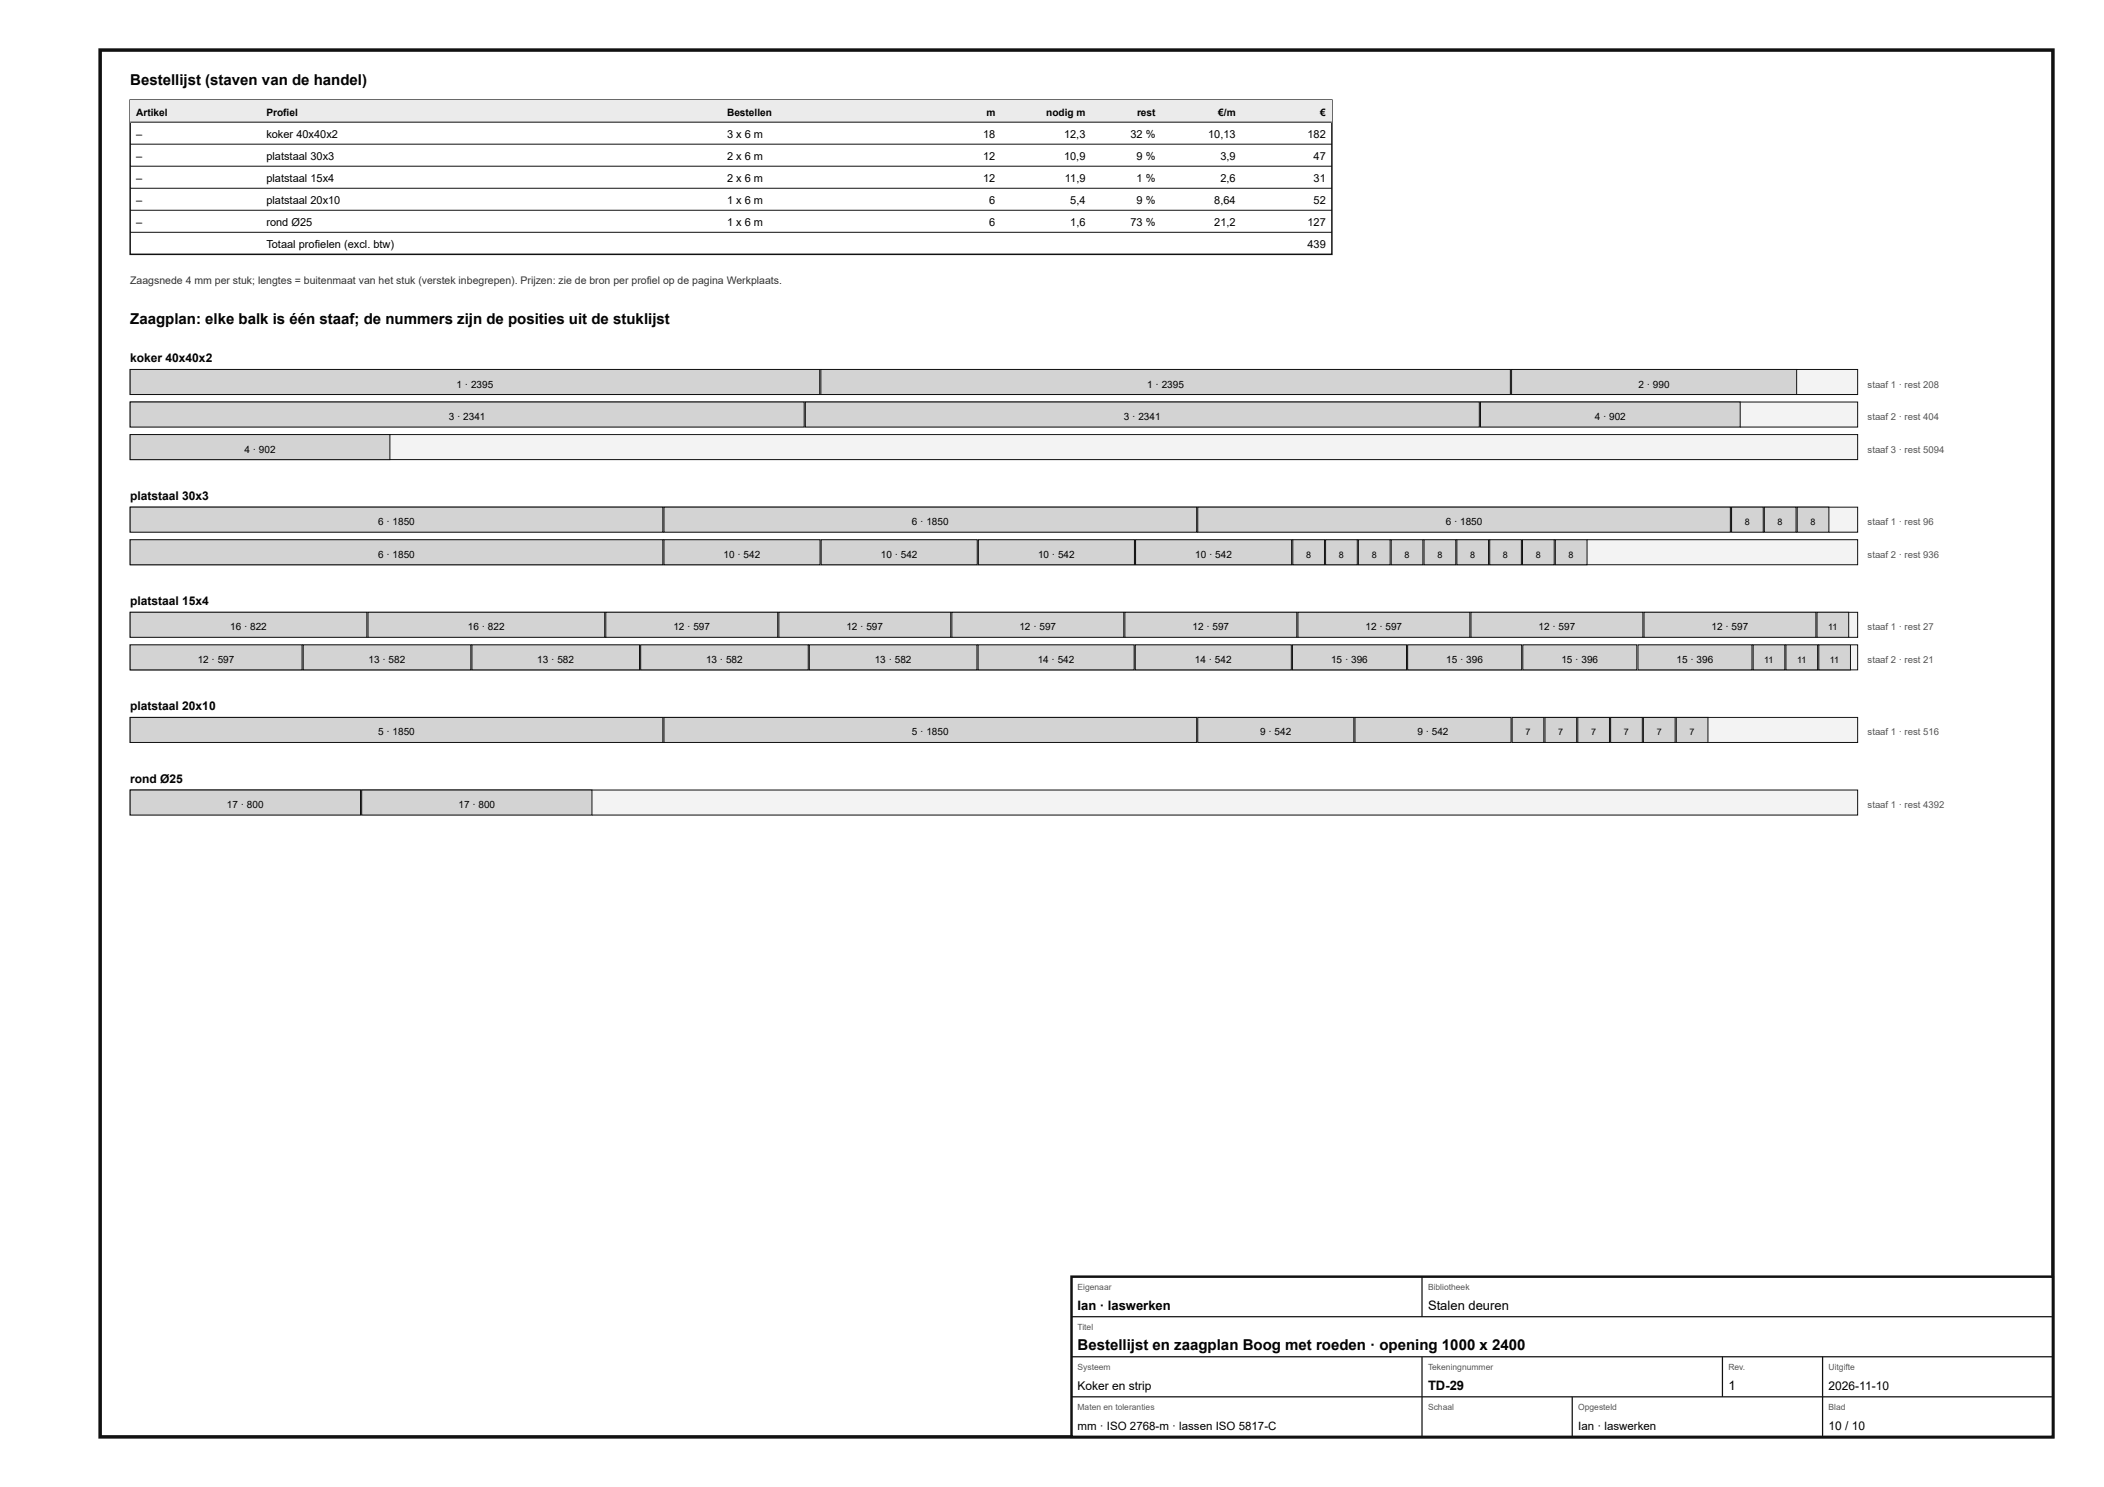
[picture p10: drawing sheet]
<svg xmlns="http://www.w3.org/2000/svg" width="420mm" height="297mm" viewBox="0 0 420 297" stroke-linecap="round" stroke-linejoin="round" font-family="sans-serif">
<defs><g id="words">
<g font-size="3">
<text x="26" y="17">Bestellijst (staven van de handel)</text>
<text x="26" y="64.8">Zaagplan: elke balk is één staaf; de nummers zijn de posities uit de stuklijst</text>
<text x="215.2" y="269.6">Bestellijst en zaagplan Boog met roeden · opening 1000 x 2400</text>
</g>
<g font-size="2.6">
<text x="215.2" y="261.6">Ian · laswerken</text>
<text x="285.2" y="261.6">Stalen deuren</text>
<text x="285.2" y="277.6">TD-29</text>
<text x="345.2" y="277.6">1</text>
</g>
<g font-size="2.4">
<text x="26" y="72.3">koker 40x40x2</text>
<text x="26" y="99.8">platstaal 30x3</text>
<text x="26" y="120.8">platstaal 15x4</text>
<text x="26" y="141.8">platstaal 20x10</text>
<text x="26" y="156.3">rond Ø25</text>
<text x="215.2" y="277.6">Koker en strip</text>
<text x="365.2" y="277.6">2026-11-10</text>
<text x="365.2" y="285.6">10 / 10</text>
</g>
<g font-size="2.3">
<text x="215.2" y="285.6">mm · ISO 2768-m · lassen ISO 5817-C</text>
<text x="315.2" y="285.6">Ian · laswerken</text>
</g>
<g font-size="2.2">
<text x="27.2" y="27.5">–</text>
<text x="53.2" y="27.5">koker 40x40x2</text>
<text x="145.2" y="27.5">3 x 6 m</text>
<text x="196.3" y="27.5">18</text>
<text x="212.5" y="27.5">12,3</text>
<text x="225.8" y="27.5">32 %</text>
<text x="241.3" y="27.5">10,13</text>
<text x="261.1" y="27.5">182</text>
<text x="27.2" y="31.9">–</text>
<text x="53.2" y="31.9">platstaal 30x3</text>
<text x="145.2" y="31.9">2 x 6 m</text>
<text x="196.3" y="31.9">12</text>
<text x="212.5" y="31.9">10,9</text>
<text x="227" y="31.9">9 %</text>
<text x="243.7" y="31.9">3,9</text>
<text x="262.3" y="31.9">47</text>
<text x="27.2" y="36.3">–</text>
<text x="27.2" y="40.7">–</text>
<text x="53.2" y="36.3">platstaal 15x4</text>
<text x="53.2" y="40.7">platstaal 20x10</text>
<text x="145.2" y="36.3">2 x 6 m</text>
<text x="145.2" y="40.7">1 x 6 m</text>
<text x="196.3" y="36.3">12</text>
<text x="197.6" y="40.7">6</text>
<text x="212.7" y="36.3">11,9</text>
<text x="213.7" y="40.7">5,4</text>
<text x="227" y="36.3">1 %</text>
<text x="227" y="40.7">9 %</text>
<text x="242.5" y="40.7">8,64</text>
<text x="243.7" y="36.3">2,6</text>
<text x="262.3" y="36.3">31</text>
<text x="262.3" y="40.7">52</text>
<text x="27.2" y="45.1">–</text>
<text x="53.2" y="45.1">rond Ø25</text>
<text x="145.2" y="45.1">1 x 6 m</text>
<text x="197.6" y="45.1">6</text>
<text x="213.7" y="45.1">1,6</text>
<text x="225.8" y="45.1">73 %</text>
<text x="242.5" y="45.1">21,2</text>
<text x="261.1" y="45.1">127</text>
<text x="53.2" y="49.5">Totaal profielen (excl. btw)</text>
<text x="261.1" y="49.5">439</text>
</g>
<text font-size="2.1" fill="#333" x="26" y="56.8">Zaagsnede 4 mm per stuk; lengtes = buitenmaat van het stuk (verstek inbegrepen). Prijzen: zie de bron per profiel op de pagina Werkplaats.</text>
<g font-size="2">
<text x="27.2" y="23.1">Artikel</text>
<text x="53.2" y="23.1">Profiel</text>
<text x="145.2" y="23.1">Bestellen</text>
<text x="197" y="23.1">m</text>
<text x="208.9" y="23.1">nodig m</text>
<text x="227.1" y="23.1">rest</text>
<text x="243.3" y="23.1">€/m</text>
<text x="263.7" y="23.1">€</text>
<text x="91.2" y="77.4">1 · 2395</text>
<text x="229.1" y="77.4">1 · 2395</text>
<text x="327.2" y="77.4">2 · 990</text>
<text x="89.6" y="83.9">3 · 2341</text>
<text x="224.5" y="83.9">3 · 2341</text>
<text x="318.5" y="83.9">4 · 902</text>
<text x="48.8" y="90.4">4 · 902</text>
<text x="75.5" y="104.9">6 · 1850</text>
<text x="182.1" y="104.9">6 · 1850</text>
<text x="288.7" y="104.9">6 · 1850</text>
<text x="75.5" y="111.4">6 · 1850</text>
<text x="144.5" y="111.4">10 · 542</text>
<text x="175.9" y="111.4">10 · 542</text>
<text x="207.3" y="111.4">10 · 542</text>
<text x="238.7" y="111.4">10 · 542</text>
<text x="46" y="125.9">16 · 822</text>
<text x="93.5" y="125.9">16 · 822</text>
<text x="134.5" y="125.9">12 · 597</text>
<text x="169" y="125.9">12 · 597</text>
<text x="203.6" y="125.9">12 · 597</text>
<text x="238.2" y="125.9">12 · 597</text>
<text x="272.7" y="125.9">12 · 597</text>
<text x="307.3" y="125.9">12 · 597</text>
<text x="341.8" y="125.9">12 · 597</text>
<text x="39.5" y="132.4">12 · 597</text>
<text x="73.6" y="132.4">13 · 582</text>
<text x="107.3" y="132.4">13 · 582</text>
<text x="141" y="132.4">13 · 582</text>
<text x="174.7" y="132.4">13 · 582</text>
<text x="207.3" y="132.4">14 · 542</text>
<text x="238.6" y="132.4">14 · 542</text>
<text x="265.8" y="132.4">15 · 396</text>
<text x="288.8" y="132.4">15 · 396</text>
<text x="311.8" y="132.4">15 · 396</text>
<text x="334.8" y="132.4">15 · 396</text>
<text x="75.5" y="146.9">5 · 1850</text>
<text x="182.1" y="146.9">5 · 1850</text>
<text x="251.7" y="146.9">9 · 542</text>
<text x="283.1" y="146.9">9 · 542</text>
<text x="45.3" y="161.4">17 · 800</text>
<text x="91.6" y="161.4">17 · 800</text>
</g>
<g font-size="1.9" fill="#555">
<text x="373" y="77.4">staaf 1 · rest 208</text>
<text x="373" y="83.9">staaf 2 · rest 404</text>
<text x="373" y="90.4">staaf 3 · rest 5094</text>
<text x="373" y="104.9">staaf 1 · rest 96</text>
<text x="373" y="111.4">staaf 2 · rest 936</text>
<text x="373" y="125.9">staaf 1 · rest 27</text>
<text x="373" y="132.4">staaf 2 · rest 21</text>
<text x="373" y="146.9">staaf 1 · rest 516</text>
<text x="373" y="161.4">staaf 1 · rest 4392</text>
</g>
<g font-size="1.8">
<text x="348.5" y="104.9">8</text>
<text x="355" y="104.9">8</text>
<text x="361.6" y="104.9">8</text>
<text x="260.8" y="111.4">8</text>
<text x="267.4" y="111.4">8</text>
<text x="274" y="111.4">8</text>
<text x="280.5" y="111.4">8</text>
<text x="287.1" y="111.4">8</text>
<text x="293.6" y="111.4">8</text>
<text x="300.2" y="111.4">8</text>
<text x="306.7" y="111.4">8</text>
<text x="313.3" y="111.4">8</text>
<text x="365.1" y="125.9">11</text>
<text x="352.4" y="132.4">11</text>
<text x="358.9" y="132.4">11</text>
<text x="365.5" y="132.4">11</text>
<text x="304.7" y="146.9">7</text>
<text x="311.2" y="146.9">7</text>
<text x="317.8" y="146.9">7</text>
<text x="324.3" y="146.9">7</text>
<text x="330.9" y="146.9">7</text>
<text x="337.4" y="146.9">7</text>
</g>
<g font-size="1.7" fill="#555">
<text x="215.2" y="257.6">Eigenaar</text>
<text x="285.2" y="257.6">Bibliotheek</text>
<text x="215.2" y="265.6">Titel</text>
<text x="215.2" y="273.6">Systeem</text>
<text x="285.2" y="273.6">Tekeningnummer</text>
<text x="345.2" y="273.6">Rev.</text>
<text x="365.2" y="273.6">Uitgifte</text>
<text x="215.2" y="281.6">Maten en toleranties</text>
<text x="285.2" y="281.6">Schaal</text>
<text x="315.2" y="281.6">Opgesteld</text>
<text x="365.2" y="281.6">Blad</text>
</g>
</g></defs>
<path d="M20 10h390v277h-390z" fill="none" stroke="#111" stroke-width=".7" stroke-linecap="butt"/>
<path d="M26 20h240v30.8h-240z" fill="none" stroke="#111" stroke-width=".3"/>
<path d="M26 20h240v4.4h-240z" fill="#e9ecee"/>
<path d="M26 24.4h240M26 28.8h240M26 33.2h240M26 37.6h240M26 42h240M26 46.4h240" fill="none" stroke="#111" stroke-width=".2"/>
<path d="M26 73.8h345v5h-345z" fill="#f2f3f3"/>
<path d="M26 73.8h345v5h-345z" fill="none" stroke="#111" stroke-width=".2"/>
<path d="M26 73.8h137.7v5h-137.7z" fill="#cfd4d7"/>
<path d="M26 73.8h137.7v5h-137.7z" fill="none" stroke="#111" stroke-width=".2"/>
<path d="M163.9 73.8h137.7v5h-137.7z" fill="#cfd4d7"/>
<path d="M163.9 73.8h137.7v5h-137.7z" fill="none" stroke="#111" stroke-width=".2"/>
<path d="M301.9 73.8h56.9v5h-56.9z" fill="#cfd4d7"/>
<path d="M301.9 73.8h56.9v5h-56.9z" fill="none" stroke="#111" stroke-width=".2"/>
<path d="M26 80.3h345v5h-345z" fill="#f2f3f3"/>
<path d="M26 80.3h345v5h-345z" fill="none" stroke="#111" stroke-width=".2"/>
<path d="M26 80.3h134.6v5h-134.6z" fill="#cfd4d7"/>
<path d="M26 80.3h134.6v5h-134.6z" fill="none" stroke="#111" stroke-width=".2"/>
<path d="M160.8 80.3h134.6v5h-134.6z" fill="#cfd4d7"/>
<path d="M160.8 80.3h134.6v5h-134.6z" fill="none" stroke="#111" stroke-width=".2"/>
<path d="M295.7 80.3h51.8v5h-51.8z" fill="#cfd4d7"/>
<path d="M295.7 80.3h51.8v5h-51.8z" fill="none" stroke="#111" stroke-width=".2"/>
<path d="M26 86.8h345v5h-345z" fill="#f2f3f3"/>
<path d="M26 86.8h345v5h-345z" fill="none" stroke="#111" stroke-width=".2"/>
<path d="M26 86.8h51.9v5h-51.9z" fill="#cfd4d7"/>
<path d="M26 86.8h51.9v5h-51.9z" fill="none" stroke="#111" stroke-width=".2"/>
<path d="M26 101.3h345v5h-345z" fill="#f2f3f3"/>
<path d="M26 101.3h345v5h-345z" fill="none" stroke="#111" stroke-width=".2"/>
<path d="M26 101.3h106.4v5h-106.4z" fill="#cfd4d7"/>
<path d="M26 101.3h106.4v5h-106.4z" fill="none" stroke="#111" stroke-width=".2"/>
<path d="M132.6 101.3h106.4v5h-106.4z" fill="#cfd4d7"/>
<path d="M132.6 101.3h106.4v5h-106.4z" fill="none" stroke="#111" stroke-width=".2"/>
<path d="M239.2 101.3h106.4v5h-106.4z" fill="#cfd4d7"/>
<path d="M239.2 101.3h106.4v5h-106.4z" fill="none" stroke="#111" stroke-width=".2"/>
<path d="M345.8 101.3h6.3v5h-6.3z" fill="#cfd4d7"/>
<path d="M345.8 101.3h6.3v5h-6.3z" fill="none" stroke="#111" stroke-width=".2"/>
<path d="M352.4 101.3h6.3v5h-6.3z" fill="#cfd4d7"/>
<path d="M352.4 101.3h6.3v5h-6.3z" fill="none" stroke="#111" stroke-width=".2"/>
<path d="M358.9 101.3h6.4v5h-6.4z" fill="#cfd4d7"/>
<path d="M358.9 101.3h6.4v5h-6.4z" fill="none" stroke="#111" stroke-width=".2"/>
<path d="M26 107.8h345v5h-345z" fill="#f2f3f3"/>
<path d="M26 107.8h345v5h-345z" fill="none" stroke="#111" stroke-width=".2"/>
<path d="M26 107.8h106.4v5h-106.4z" fill="#cfd4d7"/>
<path d="M26 107.8h106.4v5h-106.4z" fill="none" stroke="#111" stroke-width=".2"/>
<path d="M132.6 107.8h31.2v5h-31.2z" fill="#cfd4d7"/>
<path d="M132.6 107.8h31.2v5h-31.2z" fill="none" stroke="#111" stroke-width=".2"/>
<path d="M164 107.8h31.2v5h-31.2z" fill="#cfd4d7"/>
<path d="M164 107.8h31.2v5h-31.2z" fill="none" stroke="#111" stroke-width=".2"/>
<path d="M195.4 107.8h31.2v5h-31.2z" fill="#cfd4d7"/>
<path d="M195.4 107.8h31.2v5h-31.2z" fill="none" stroke="#111" stroke-width=".2"/>
<path d="M226.8 107.8h31.2v5h-31.2z" fill="#cfd4d7"/>
<path d="M226.8 107.8h31.2v5h-31.2z" fill="none" stroke="#111" stroke-width=".2"/>
<path d="M258.2 107.8h6.3v5h-6.3z" fill="#cfd4d7"/>
<path d="M258.2 107.8h6.3v5h-6.3z" fill="none" stroke="#111" stroke-width=".2"/>
<path d="M264.7 107.8h6.4v5h-6.4z" fill="#cfd4d7"/>
<path d="M264.7 107.8h6.4v5h-6.4z" fill="none" stroke="#111" stroke-width=".2"/>
<path d="M271.3 107.8h6.3v5h-6.3z" fill="#cfd4d7"/>
<path d="M271.3 107.8h6.3v5h-6.3z" fill="none" stroke="#111" stroke-width=".2"/>
<path d="M277.8 107.8h6.4v5h-6.4z" fill="#cfd4d7"/>
<path d="M277.8 107.8h6.4v5h-6.4z" fill="none" stroke="#111" stroke-width=".2"/>
<path d="M284.4 107.8h6.3v5h-6.3z" fill="#cfd4d7"/>
<path d="M284.4 107.8h6.3v5h-6.3z" fill="none" stroke="#111" stroke-width=".2"/>
<path d="M291 107.8h6.3v5h-6.3z" fill="#cfd4d7"/>
<path d="M291 107.8h6.3v5h-6.3z" fill="none" stroke="#111" stroke-width=".2"/>
<path d="M297.5 107.8h6.3v5h-6.3z" fill="#cfd4d7"/>
<path d="M297.5 107.8h6.3v5h-6.3z" fill="none" stroke="#111" stroke-width=".2"/>
<path d="M304.1 107.8h6.3v5h-6.3z" fill="#cfd4d7"/>
<path d="M304.1 107.8h6.3v5h-6.3z" fill="none" stroke="#111" stroke-width=".2"/>
<path d="M310.6 107.8h6.4v5h-6.4z" fill="#cfd4d7"/>
<path d="M310.6 107.8h6.4v5h-6.4z" fill="none" stroke="#111" stroke-width=".2"/>
<path d="M26 122.3h345v5h-345z" fill="#f2f3f3"/>
<path d="M26 122.3h345v5h-345z" fill="none" stroke="#111" stroke-width=".2"/>
<path d="M26 122.3h47.3v5h-47.3z" fill="#cfd4d7"/>
<path d="M26 122.3h47.3v5h-47.3z" fill="none" stroke="#111" stroke-width=".2"/>
<path d="M73.5 122.3h47.3v5h-47.3z" fill="#cfd4d7"/>
<path d="M73.5 122.3h47.3v5h-47.3z" fill="none" stroke="#111" stroke-width=".2"/>
<path d="M121 122.3h34.3v5h-34.3z" fill="#cfd4d7"/>
<path d="M121 122.3h34.3v5h-34.3z" fill="none" stroke="#111" stroke-width=".2"/>
<path d="M155.5 122.3h34.4v5h-34.4z" fill="#cfd4d7"/>
<path d="M155.5 122.3h34.4v5h-34.4z" fill="none" stroke="#111" stroke-width=".2"/>
<path d="M190.1 122.3h34.3v5h-34.3z" fill="#cfd4d7"/>
<path d="M190.1 122.3h34.3v5h-34.3z" fill="none" stroke="#111" stroke-width=".2"/>
<path d="M224.7 122.3h34.3v5h-34.3z" fill="#cfd4d7"/>
<path d="M224.7 122.3h34.3v5h-34.3z" fill="none" stroke="#111" stroke-width=".2"/>
<path d="M259.2 122.3h34.3v5h-34.3z" fill="#cfd4d7"/>
<path d="M259.2 122.3h34.3v5h-34.3z" fill="none" stroke="#111" stroke-width=".2"/>
<path d="M293.8 122.3h34.3v5h-34.3z" fill="#cfd4d7"/>
<path d="M293.8 122.3h34.3v5h-34.3z" fill="none" stroke="#111" stroke-width=".2"/>
<path d="M328.3 122.3h34.4v5h-34.4z" fill="#cfd4d7"/>
<path d="M328.3 122.3h34.4v5h-34.4z" fill="none" stroke="#111" stroke-width=".2"/>
<path d="M362.9 122.3h6.3v5h-6.3z" fill="#cfd4d7"/>
<path d="M362.9 122.3h6.3v5h-6.3z" fill="none" stroke="#111" stroke-width=".2"/>
<path d="M26 128.8h345v5h-345z" fill="#f2f3f3"/>
<path d="M26 128.8h345v5h-345z" fill="none" stroke="#111" stroke-width=".2"/>
<path d="M26 128.8h34.3v5h-34.3z" fill="#cfd4d7"/>
<path d="M26 128.8h34.3v5h-34.3z" fill="none" stroke="#111" stroke-width=".2"/>
<path d="M60.6 128.8h33.4v5h-33.4z" fill="#cfd4d7"/>
<path d="M60.6 128.8h33.4v5h-33.4z" fill="none" stroke="#111" stroke-width=".2"/>
<path d="M94.2 128.8h33.5v5h-33.5z" fill="#cfd4d7"/>
<path d="M94.2 128.8h33.5v5h-33.5z" fill="none" stroke="#111" stroke-width=".2"/>
<path d="M127.9 128.8h33.5v5h-33.5z" fill="#cfd4d7"/>
<path d="M127.9 128.8h33.5v5h-33.5z" fill="none" stroke="#111" stroke-width=".2"/>
<path d="M161.6 128.8h33.5v5h-33.5z" fill="#cfd4d7"/>
<path d="M161.6 128.8h33.5v5h-33.5z" fill="none" stroke="#111" stroke-width=".2"/>
<path d="M195.3 128.8h31.2v5h-31.2z" fill="#cfd4d7"/>
<path d="M195.3 128.8h31.2v5h-31.2z" fill="none" stroke="#111" stroke-width=".2"/>
<path d="M226.7 128.8h31.2v5h-31.2z" fill="#cfd4d7"/>
<path d="M226.7 128.8h31.2v5h-31.2z" fill="none" stroke="#111" stroke-width=".2"/>
<path d="M258.1 128.8h22.8v5h-22.8z" fill="#cfd4d7"/>
<path d="M258.1 128.8h22.8v5h-22.8z" fill="none" stroke="#111" stroke-width=".2"/>
<path d="M281.1 128.8h22.8v5h-22.8z" fill="#cfd4d7"/>
<path d="M281.1 128.8h22.8v5h-22.8z" fill="none" stroke="#111" stroke-width=".2"/>
<path d="M304.1 128.8h22.8v5h-22.8z" fill="#cfd4d7"/>
<path d="M304.1 128.8h22.8v5h-22.8z" fill="none" stroke="#111" stroke-width=".2"/>
<path d="M327.1 128.8h22.8v5h-22.8z" fill="#cfd4d7"/>
<path d="M327.1 128.8h22.8v5h-22.8z" fill="none" stroke="#111" stroke-width=".2"/>
<path d="M350.1 128.8h6.4v5h-6.4z" fill="#cfd4d7"/>
<path d="M350.1 128.8h6.4v5h-6.4z" fill="none" stroke="#111" stroke-width=".2"/>
<path d="M356.7 128.8h6.3v5h-6.3z" fill="#cfd4d7"/>
<path d="M356.7 128.8h6.3v5h-6.3z" fill="none" stroke="#111" stroke-width=".2"/>
<path d="M363.2 128.8h6.4v5h-6.4z" fill="#cfd4d7"/>
<path d="M363.2 128.8h6.4v5h-6.4z" fill="none" stroke="#111" stroke-width=".2"/>
<path d="M26 143.3h345v5h-345z" fill="#f2f3f3"/>
<path d="M26 143.3h345v5h-345z" fill="none" stroke="#111" stroke-width=".2"/>
<path d="M26 143.3h106.4v5h-106.4z" fill="#cfd4d7"/>
<path d="M26 143.3h106.4v5h-106.4z" fill="none" stroke="#111" stroke-width=".2"/>
<path d="M132.6 143.3h106.4v5h-106.4z" fill="#cfd4d7"/>
<path d="M132.6 143.3h106.4v5h-106.4z" fill="none" stroke="#111" stroke-width=".2"/>
<path d="M239.2 143.3h31.2v5h-31.2z" fill="#cfd4d7"/>
<path d="M239.2 143.3h31.2v5h-31.2z" fill="none" stroke="#111" stroke-width=".2"/>
<path d="M270.6 143.3h31.2v5h-31.2z" fill="#cfd4d7"/>
<path d="M270.6 143.3h31.2v5h-31.2z" fill="none" stroke="#111" stroke-width=".2"/>
<path d="M302 143.3h6.3v5h-6.3z" fill="#cfd4d7"/>
<path d="M302 143.3h6.3v5h-6.3z" fill="none" stroke="#111" stroke-width=".2"/>
<path d="M308.6 143.3h6.3v5h-6.3z" fill="#cfd4d7"/>
<path d="M308.6 143.3h6.3v5h-6.3z" fill="none" stroke="#111" stroke-width=".2"/>
<path d="M315.1 143.3h6.3v5h-6.3z" fill="#cfd4d7"/>
<path d="M315.1 143.3h6.3v5h-6.3z" fill="none" stroke="#111" stroke-width=".2"/>
<path d="M321.7 143.3h6.3v5h-6.3z" fill="#cfd4d7"/>
<path d="M321.7 143.3h6.3v5h-6.3z" fill="none" stroke="#111" stroke-width=".2"/>
<path d="M328.2 143.3h6.3v5h-6.3z" fill="#cfd4d7"/>
<path d="M328.2 143.3h6.3v5h-6.3z" fill="none" stroke="#111" stroke-width=".2"/>
<path d="M334.8 143.3h6.3v5h-6.3z" fill="#cfd4d7"/>
<path d="M334.8 143.3h6.3v5h-6.3z" fill="none" stroke="#111" stroke-width=".2"/>
<path d="M26 157.8h345v5h-345z" fill="#f2f3f3"/>
<path d="M26 157.8h345v5h-345z" fill="none" stroke="#111" stroke-width=".2"/>
<path d="M26 157.8h46v5h-46z" fill="#cfd4d7"/>
<path d="M26 157.8h46v5h-46z" fill="none" stroke="#111" stroke-width=".2"/>
<path d="M72.2 157.8h46v5h-46z" fill="#cfd4d7"/>
<path d="M72.2 157.8h46v5h-46z" fill="none" stroke="#111" stroke-width=".2"/>
<path d="M214 255h196v32h-196z" fill="#fff"/>
<path d="M214 255h196v32h-196z" fill="none" stroke="#111" stroke-width=".5"/>
<path d="M284 255v8M214 263h196M214 271h196M214 279h196M284 271v16M314 279v8M344 271v8M364 271v16" fill="none" stroke="#111" stroke-width=".25"/>
<use href="#words"/>
</svg>
